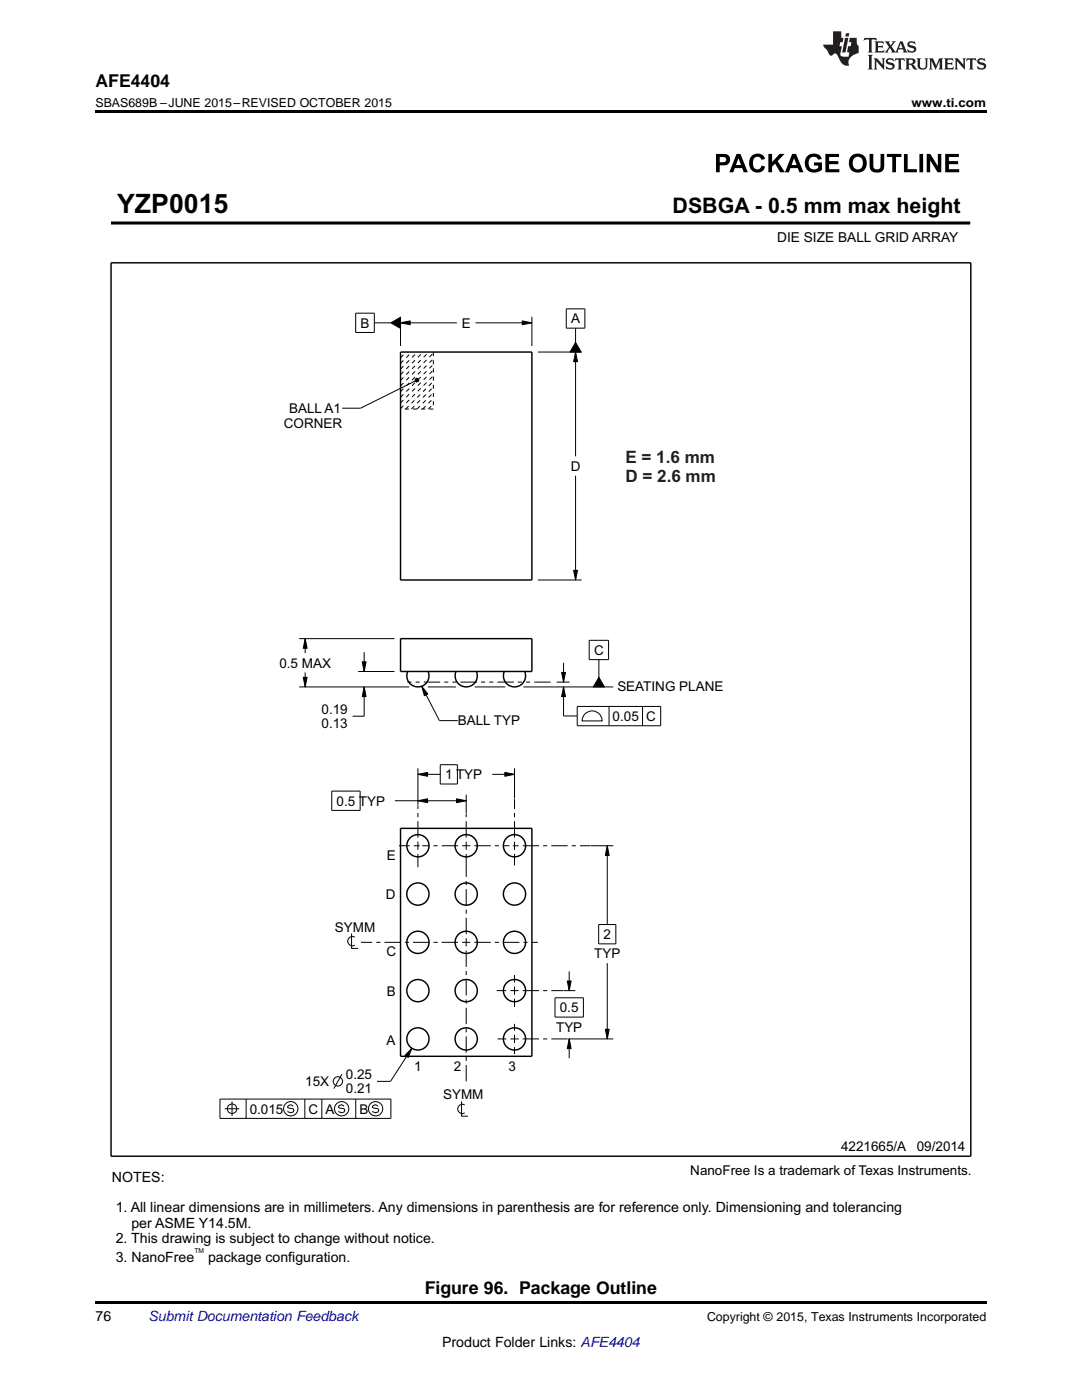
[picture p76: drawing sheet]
<svg xmlns="http://www.w3.org/2000/svg" width="216mm" height="279mm" viewBox="0 0 216 279" stroke-linecap="round" stroke-linejoin="round" font-family="sans-serif">
<defs><g id="words">
<text font-size="5.3" x="23.4" y="42.6">YZP0015</text>
<text font-size="4.3" x="134.2" y="42.6">DSBGA - 0.5 mm max height</text>
<g font-size="3.5">
<text x="19" y="17.3">AFE4404</text>
<text x="84.7" y="258.2">Figure 96. Package Outline</text>
</g>
<g font-size="3.4" fill="#231f20">
<text x="124.8" y="92.3">E = 1.6 mm</text>
<text x="124.8" y="96.1">D = 2.6 mm</text>
</g>
<g font-size="2.8">
<text x="22.3" y="235.9">NOTES:</text>
<text x="23.1" y="241.9">1. All linear dimensions are in millimeters. Any dimensions in parenthesis are for reference only. Dimensioning and tolerancing</text>
<text x="26.2" y="245">per ASME Y14.5M.</text>
<text x="23.1" y="248">2. This drawing is subject to change without notice.</text>
<text x="23.1" y="251.8">3. NanoFree</text>
<text x="41.5" y="251.8">package configuration.</text>
<text x="19" y="263.6">76</text>
<text x="88.2" y="268.9">Product Folder Links: AFE4404</text>
</g>
<text font-size="2.8" fill="#0000c8" x="29.6" y="263.6">Submit Documentation Feedback</text>
<g font-size="2.7">
<text x="155.1" y="48.4">DIE SIZE BALL GRID ARRAY</text>
<text x="71.9" y="65.4">B</text>
<text x="92.1" y="65.4">E</text>
<text x="114" y="64.5">A</text>
<text x="57.7" y="82.4">BALL A1</text>
<text x="56.6" y="85.3">CORNER</text>
<text x="113.9" y="94">D</text>
<text x="118.5" y="130.7">C</text>
<text x="55.7" y="133.2">0.5 MAX</text>
<text x="123.2" y="137.9">SEATING PLANE</text>
<text x="64.2" y="142.5">0.19</text>
<text x="122.2" y="143.9">0.05 C</text>
<text x="64.2" y="145.3">0.13</text>
<text x="91.3" y="144.8">BALL TYP</text>
<text x="88.8" y="155.5">1 TYP</text>
<text x="67.2" y="160.8">0.5 TYP</text>
<text x="77.2" y="171.7">E</text>
<text x="77" y="179.5">D</text>
<text x="66.8" y="185.9">SYMM</text>
<text x="77.1" y="190.9">C</text>
<text x="118.6" y="191.3">TYP</text>
<text x="120.4" y="187.4">2</text>
<text x="77.2" y="198.7">B</text>
<text x="111.7" y="202">0.5</text>
<text x="77.1" y="208.6">A</text>
<text x="111" y="205.9">TYP</text>
<text x="69" y="215.3">0.25</text>
<text x="82.6" y="213.7">1</text>
<text x="90.6" y="213.7">2</text>
<text x="101.5" y="213.8">3</text>
<text x="60.9" y="216.8">15X</text>
<text x="69" y="218.2">0.21</text>
<text x="88.4" y="219.4">SYMM</text>
<text x="49.8" y="222.2">0.015</text>
<text x="61.5" y="222.2">C A</text>
<text x="71.7" y="222.2">B</text>
<text x="167.8" y="229.8">4221665/A</text>
<text x="182.9" y="229.8">09/2014</text>
<text x="137.7" y="234.5">NanoFree Is a trademark of Texas Instruments.</text>
</g>
<g font-size="2.5">
<text x="19" y="21.4">SBAS689B –JUNE 2015–REVISED OCTOBER 2015</text>
<text x="181.9" y="21.4">www.ti.com</text>
<text x="141.1" y="263.6">Copyright © 2015, Texas Instruments Incorporated</text>
</g>
<text font-size="1.3" x="38.8" y="250">TM</text>
<text font-size=".3" x="102.2" y="44.6">SCALE 7.000</text>
</g></defs>
<g fill="#000">
<path d="M19 22h177.8v.5h-177.8zM78 64.4l1.9-1.1v2.2zM79.9 64.4l1.9-.4v.8zM82.8 75.7l.3-.2 .3 .1 .2 .3-.2 .3h-.3l-.3-.2zM104.2 64l1.9 .4-1.9 .4zM114.8 70.3l.4 1.9h-.7zM114.8 68.3l1.2 2h-2.3zM114.5 113.8h.7l-.4 1.9zM60.9 127.5l.4 1.9h-.8zM60.5 135.2h.8l-.4 1.9zM72.3 132.1h.8l-.4 1.9zM72.7 137.1l.4 1.9h-.8z"/>
<path d="M84.1 137l1.3 1.5-.7 .4zM112.1 134.2h.7l-.4 1.9zM112.4 137.1l.4 1.9h-.7zM119.5 135.2l1.1 1.9h-2.2zM83.4 159.8l1.9-.4v.8zM83.4 154.5l1.9-.3v.7zM91.1 159.4l1.9 .4-1.9 .4zM100.7 154.2l2 .3-2 .4zM121.2 168.8l.4 1.9h-.8zM113.2 195.8h.8l-.4 1.9zM82.2 209.2l-.7 1.8-.7-.4zM113.6 207.3l.4 2h-.8z"/>
<path d="M120.8 205.4h.8l-.4 1.9zM19 259.7h177.8v.5h-177.8z"/>
<path d="M142.9 30.7h1.2a1.21 1.21 0 0 1 1.6 1.1 1.21 1.21 0 0 1-1.6 1.2h-.5v1.4h-.7zM143.6 31.3v1.1h.4a.57 .57 0 0 0 .8-.3 .57 .57 0 0 0-.3-.7zM147 30.7h.7l1.5 3.7h-.8l-.3-.9h-1.5l-.3 .9h-.8zM147.3 31.6l-.4 1.3h1zM150 31.2a1.61 1.61 0 0 1 2.7 .5l-.8 .2a.86 .86 0 0 0-1-.6 .86 .86 0 0 0-.6 .9 1.12 1.12 0 0 0 1 1.6l.5-.3 .2-.5 .7 .3a1.64 1.64 0 0 1-1.9 1.1 1.64 1.64 0 0 1-1.3-1.8l.1-.8zM153.3 30.7h.8v1.6l1.5-1.6h1l-1.4 1.4 1.4 2.3h-.9l-1-1.7-.6 .6v1.1h-.8zM158.1 30.7h.7l1.5 3.7h-.8l-.3-.9h-1.5l-.3 .9h-.8zM158.4 31.6l-.4 1.3h1zM161.1 31.1a1.75 1.75 0 0 1 2.9 .6l-.8 .2a1 1 0 0 0-1.2-.6 1 1 0 0 0-.7 1.2 1.13 1.13 0 0 0 .6 1.2 1.13 1.13 0 0 0 1.4-.2v-.5h-.9v-.6h1.6v1.5a1.99 1.99 0 0 1-2.7 .2 1.99 1.99 0 0 1-.5-2.6zM164.7 30.7h2.7v.6h-2v.8h1.9v.7h-1.9v1h2.1v.6h-2.8zM169.9 31.1a1.87 1.87 0 0 1 2.4-.1 1.87 1.87 0 0 1 .5 2.3 1.83 1.83 0 0 1-2.4 1 1.83 1.83 0 0 1-.9-2.4zM170.4 31.6a1.29 1.29 0 0 0-.2 1.4 1.29 1.29 0 0 0 1.2 .8 1.4 1.4 0 0 0 .1-2.5 1.01 1.01 0 0 0-1.1 .3zM173.5 30.7h.8v2a.78 .78 0 0 0 .6 1.1 .78 .78 0 0 0 .8-1.1v-2h.7v1.9a1.49 1.49 0 0 1-1.1 1.8 1.49 1.49 0 0 1-1.8-1zM177 30.7h2.9v.6h-1.1v3.1h-.8v-3.1h-1zM180.4 30.7h.7v3.1h1.9v.6h-2.6zM183.5 30.7h.7v3.7h-.7zM184.9 30.7h.7l1.5 2.5v-2.5h.7v3.7h-.7l-1.5-2.4v2.4h-.7zM188.6 30.7h2.7v.6h-2v.8h1.9v.7h-1.9v1h2.1v.6h-2.8z"/>
</g>
<g fill="none" stroke="#000" stroke-width=".2">
<path d="M22.1 44.5h171.4M193.5 44.3v.5M71 62.5h3.7v3.9h-3.7zM74.7 64.4h3.3M78 64.4l1.9-1.1v2.2zM79.9 64.4l1.9-.4v.8zM79.9 63.2v5.9M79.9 64.4h11.3M82.8 75.7l.3-.2 .3 .1 .2 .3-.2 .3h-.3l-.3-.2zM82.8 76l-10.9 5.5h-3.6M94.9 64.4h11.2M104.2 64l1.9 .4-1.9 .4z"/>
<path d="M106.1 63.2v5.9M107.3 70.3h8.8M113 61.6h3.7v3.9h-3.7zM114.8 68.3l1.2 2h-2.3zM114.8 70.3l.4 1.9h-.7zM114.8 65.5v2.8M114.8 70.3v20.8M114.8 94.9v20.8M107.3 115.7h8.8M114.5 113.8h.7l-.4 1.9zM59.7 137.1h22M59.7 127.5h19"/>
<path d="M60.5 135.2h.8l-.4 1.9zM60.9 127.5l.4 1.9h-.8zM60.9 127.5v2.8M60.9 134.2v2.9M71.5 134h7.2M72.3 132.1h.8l-.4 1.9zM72.7 137.1l.4 1.9h-.8zM72.7 130.2v3.8M72.7 137.1v5.8h-2.3M84.1 137l1.3 1.5-.7 .4zM84.1 137l3.6 6.8h3.6M85.4 137.1h5.6"/>
<path d="M94.7 137.1h6.1M104.4 137.1h18M111.1 136.1h2.6M112.1 134.2h.7l-.4 1.9zM112.4 137.1l.4 1.9h-.7zM112.4 137.1v5.8h2.7M112.4 132.3v3.8M117.6 127.8h3.8v3.8h-3.8zM119.5 135.2l1.1 1.9h-2.2zM119.5 131.6v3.6M66.2 157.9h5.7v3.8h-5.7zM78.8 159.8h14.2"/>
<path d="M83.4 159.8l1.9-.4v.8zM83.4 154.5l1.9-.3v.7zM83.4 153.3v7.3M83.4 154.5h4.4M87.8 152.6h3.5v3.9h-3.5zM91.1 159.4l1.9 .4-1.9 .4zM93 158.6v3.7M98.2 154.5h4.5M100.7 154.2l2 .3-2 .4zM102.7 153.3v6.1M115.2 141h16.6v3.8h-16.6zM116.5 142.7a2.01 2.01 0 0 1 2.3-.7 2.01 2.01 0 0 1 1.4 1.9h-4.1l.1-.6z"/>
<path d="M121.5 141v3.8M128.2 141v3.8M117.9 168.8h4.5M121.2 168.8l.4 1.9h-.8zM121.2 168.8v15.7M70.2 186.3v3h1.2M70.8 187a.95 .95 0 0 0-1.5 .8 .95 .95 0 0 0 1.5 .8M110.7 199.1h5.7v3.9h-5.7zM112.5 197.7h2.3M113.2 195.8h.8l-.4 1.9zM113.6 193.8v3.9M119.5 184.5h3.4v3.9h-3.4z"/>
<path d="M121.2 192.2v15.1M43.9 219.3h34.1v3.9h-34.1zM46.3 219.8v2.9M49.1 219.3v3.9M60.8 219.3v3.9M64.2 219.3v3.9M68.2 214.4l-1.6 2.9M71 219.3v3.9M82.2 209.2l-.7 1.8-.7-.4zM82.2 209.2l-4.3 6.6h-2.7M92.1 219.8v3h1.3M113.4 207.3h9"/>
<path d="M113.6 207.3l.4 2h-.8zM113.6 207.3v3.9M120.8 205.4h.8l-.4 1.9zM44.9 221.3h2.8M58.5 220.8l-.5-.3-.5 .1-.1 .4 .1 .1 1 .2 .2 .3-.2 .3-.5 .2-.6-.3M68.7 220.8l-.5-.3-.5 .1-.2 .4 .2 .1 1 .2 .1 .3-.1 .3-.5 .2-.7-.3M75.4 220.8l-.5-.3-.4 .1-.2 .4 .2 .1 .9 .2 .2 .3-.2 .3-.5 .2-.6-.3M92.7 220.5a.95 .95 0 0 0-1.4 .8 .95 .95 0 0 0 1.4 .8"/>
<circle cx="67.4" cy="215.8" r=".95"/>
<circle cx="46.3" cy="221.3" r=".96"/>
<circle cx="58" cy="221.3" r="1.44"/>
<circle cx="68.2" cy="221.3" r="1.44"/>
<circle cx="74.9" cy="221.3" r="1.44"/>
</g>
<g fill="none" stroke="#000" stroke-width=".29">
<path d="M22.2 52.4h171.5v178.4h-171.5zM79.9 70.3h26.2v45.4h-26.2zM79.9 127.5h26.2v6.5h-26.2zM81.3 134a2.22 2.22 0 0 0 2.1 3.1 2.22 2.22 0 0 0 2-3.1M91 134a2.22 2.22 0 0 0 2 3.1 2.22 2.22 0 0 0 2.1-3.1M100.6 134a2.22 2.22 0 0 0 2.1 3.1 2.22 2.22 0 0 0 2-3.1M79.9 165.3h26.2v45.5h-26.2z"/>
<circle cx="83.4" cy="178.4" r="2.22"/>
<circle cx="83.4" cy="168.8" r="2.22"/>
<circle cx="93" cy="178.4" r="2.22"/>
<circle cx="93" cy="168.8" r="2.22"/>
<circle cx="102.7" cy="178.4" r="2.22"/>
<circle cx="102.7" cy="168.8" r="2.22"/>
<circle cx="83.4" cy="197.7" r="2.22"/>
<circle cx="83.4" cy="188.1" r="2.22"/>
<circle cx="93" cy="197.7" r="2.22"/>
<circle cx="93" cy="188.1" r="2.22"/>
<circle cx="102.7" cy="197.7" r="2.22"/>
<circle cx="102.7" cy="188.1" r="2.22"/>
<circle cx="83.4" cy="207.3" r="2.22"/>
<circle cx="93" cy="207.3" r="2.22"/>
<circle cx="102.7" cy="207.3" r="2.22"/>
</g>
<path d="M22.1 44.5h171.4" fill="none" stroke="#000" stroke-width=".61" stroke-linecap="butt"/>
<g fill="none" stroke="#000" stroke-width=".2" stroke-dasharray=".8 .8" stroke-linecap="butt">
<path d="M79.9 71.4l1.1-1.1M79.9 72.5l2.3-2.2M79.9 73.6l3.4-3.3M79.9 74.8l4.5-4.5M79.9 75.9l5.7-5.6M79.9 77l6.6-6.5M79.9 78.2l6.6-6.6M79.9 79.3l6.6-6.6M86.5 70.3v11.3M79.9 80.4l6.6-6.5M79.9 81.5l6.6-6.5M81 81.6l5.5-5.5"/>
<path d="M82.1 81.6l4.4-4.4M83.2 81.6l3.3-3.2M84.3 81.6l2.2-2.1M85.5 81.6l1-1M86.5 81.6h-6.6"/>
</g>
<path d="M109.9 136.1h-29.3" fill="none" stroke="#000" stroke-width=".2" stroke-dasharray="3.3 .8 .8 .8 .8 .8" stroke-linecap="butt"/>
<g fill="none" stroke="#000" stroke-width=".2" stroke-dasharray=".8 .8 3.3 .8" stroke-linecap="butt">
<path d="M83.4 168.8v4.3M83.4 168.8v-8.1M83.4 168.8h-3.8M83.4 168.8h.4M93 168.8v3.8M93 168.8v-6.5M93 168.8h-8.8M93 168.8h8.7M102.7 168.8v3.9M102.7 168.8v-9.3M102.7 168.8h-.4M102.7 168.8h15.1"/>
<path d="M93 188.1v28.4M93 188.1v-15.5M93 188.1h-21M93 188.1h14.3M102.7 197.7h-3.6M102.7 197.7h9.7M102.7 197.7v3.3M102.7 197.7v-3.1M102.7 207.3h-3.4M102.7 207.3h10.7M102.7 207.3v3.1M102.7 207.3v-3"/>
</g>
<g fill="#231f20">
<path d="M172.5 7.6l-.1 .5 .4-.2h.6v.1v2.1l-.2 .4h.9l-.2-.4v-2.1l.1-.1h.5l.5 .2-.2-.5zM174.5 8.3l.2 .3v1.5l-.2 .4h1.8l.2-.6a1.04 1.04 0 0 1-1.3 .2v-.7h.6l.3 .2v-.6l-.3 .2h-.6v-.6l.8-.1 .4 .3-.2-.5zM176.5 8.3l.9 1.1-.9 1.1h.8l-.2-.2 .4-.7 .5 .7-.2 .2h1.5l-.2-.2 .2-.4h.9l.1 .4-.2 .2h1l-.3-.3-.7-1.9h-.5l-.9 2-.8-1 .9-1h-.8l.1 .3-.4 .5-.3-.6 .1-.2zM179.7 8.6l.4 1h-.7zM181.3 8.4a.63 .63 0 0 0-.2 .7 .63 .63 0 0 0 .6 .4l.6 .2 .1 .2a.75 .75 0 0 1-.7 .4 .75 .75 0 0 1-.6-.5l.1 .7 .1-.1a1.11 1.11 0 0 0 1.5-.6 1.13 1.13 0 0 0-1.2-.8l-.1-.4a1.04 1.04 0 0 1 1.2 .2l-.2-.5-.2 .1-.4-.2zM173.2 10.9l.2 .4v2.2l-.2 .4h1l-.3-.4v-2.2l.3-.4zM174.3 11.6l.3 .4v1.5l-.3 .4h.8l-.2-.4v-1.3l1.5 1.7v-1.9l.2-.4h-.7l.2 .4v.9l-1.1-1.3zM177 11.8a.62 .62 0 0 0-.2 .7 .62 .62 0 0 0 .6 .4l.6 .1 .1 .3a.76 .76 0 0 1-.7 .3 .76 .76 0 0 1-.7-.4l.2 .7 .1-.1a1.11 1.11 0 0 0 1.5-.6 1.13 1.13 0 0 0-1.2-.8l-.1-.4a1.04 1.04 0 0 1 1.2 .2l-.2-.6-.2 .1-.5-.1zM178.7 11.6l-.2 .6a.61 .61 0 0 1 .8-.3v1.6l-.2 .4h.9l-.2-.4v-1.6a.63 .63 0 0 1 .7 .3l-.1-.6zM180.6 11.6l.3 .4v1.5l-.3 .4h1l-.2-.2-.1-.8 .6 .2a.76 .76 0 0 0 1.2 .7l-1-1a.58 .58 0 0 0 .6-.5 .58 .58 0 0 0-.5-.6zM181.4 11.9h.1a.45 .45 0 0 1 .5 .1 .45 .45 0 0 1 .1 .5l-.8 .2zM182.9 11.6l.2 .2a2.17 2.17 0 0 0 .3 1.9 .99 .99 0 0 0 1.6-.6v-1.1l.2-.4h-.7l.2 .2a1.92 1.92 0 0 1-.2 1.8 .6 .6 0 0 1-.9-.5v-1.1l.2-.4zM185.4 11.6l.2 .4v1.5l-.2 .4h.7l-.2-.4v-1.4l.8 1.8 .8-1.8v1.4l-.2 .4h.9l-.2-.4v-1.5l.2-.4h-.8l-.6 1.5-.6-1.5zM188.4 11.6l.2 .4v1.5l-.2 .4h1.8l.1-.6a1.04 1.04 0 0 1-1.2 .1v-.6h.5l.4 .2v-.6l-.4 .2h-.5v-.7h.8l.3 .3-.1-.6zM190.5 11.6l.2 .4v1.5l-.2 .4h.7l-.2-.4v-1.3l1.5 1.7v-1.9l.2-.4h-.7l.2 .4v.9l-1.1-1.3zM192.9 11.6l-.1 .6a.61 .61 0 0 1 .7-.3l.1 1.6-.3 .4h1l-.3-.4 .1-1.6a.63 .63 0 0 1 .7 .3l-.1-.6zM195.2 11.8a.62 .62 0 0 0-.2 .7 .62 .62 0 0 0 .6 .4l.6 .1 .1 .3a.76 .76 0 0 1-.7 .3 .76 .76 0 0 1-.6-.4l.1 .7 .1-.1a1.11 1.11 0 0 0 1.6-.6 1.13 1.13 0 0 0-1.3-.8l-.1-.4a1.04 1.04 0 0 1 1.2 .2l-.1-.6-.2 .1-.5-.1z"/>
<path d="M166.2 6.3v2.6h-1.9v.4l.8 .9a.91 .91 0 0 0 1 .8 .56 .56 0 0 1 .5-.3 .56 .56 0 0 1 .5 .3l.4 .8a1.53 1.53 0 0 0 1.9 1.2 1.54 1.54 0 0 1 1-2.1l.9-.3v-1.4a1.52 1.52 0 0 1-.4-1.6h-1.3l-.2 .8h.5l-.2 .8h-.5l-.1 1v.2l.4 .1-.2 .8a1.93 1.93 0 0 1-1.6-.3l.3-1.8h-.5l.2-.8h.4l.2-.8h-.4v-1.3zM168.6 7.6l-.6 2.9h.7l.6-2.9zM168.8 6.6l-.1 .7h.6l.2-.7z"/>
</g>
<use href="#words"/>
</svg>
